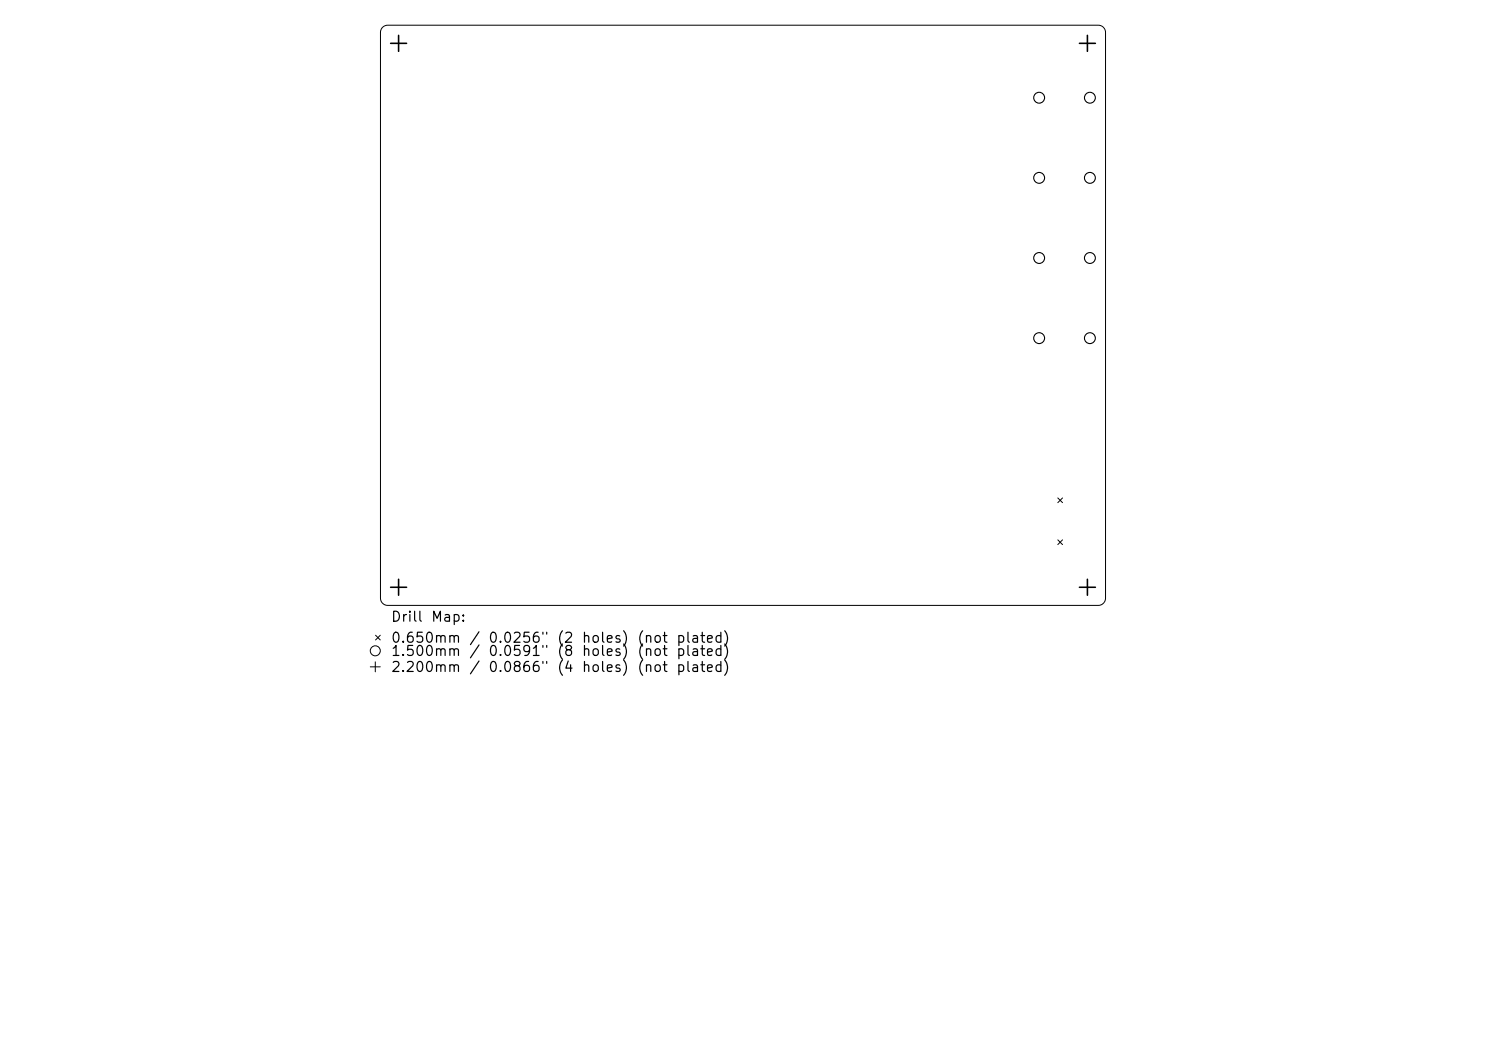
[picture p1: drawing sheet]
<svg xmlns="http://www.w3.org/2000/svg" width="297mm" height="210mm" viewBox="0 0 297 210" stroke-linecap="round" stroke-linejoin="round" font-family="sans-serif">
<defs><g id="words">
<g font-size="2">
<text x="78" y="124.7">Drill</text>
<text x="86" y="124.7">Map:</text>
<text x="78" y="128.9">0.650mm</text>
<text x="78" y="131.6">1.500mm</text>
<text x="93.6" y="128.9">/</text>
<text x="93.6" y="131.6">/</text>
<text x="97.5" y="128.9">0.0256&quot;</text>
<text x="97.5" y="131.6">0.0591&quot;</text>
<text x="111.2" y="128.9">(2</text>
<text x="111.2" y="131.6">(8</text>
<text x="116.1" y="128.9">holes)</text>
<text x="116.1" y="131.6">holes)</text>
<text x="127.2" y="128.9">(not</text>
<text x="127.2" y="131.6">(not</text>
<text x="135" y="128.9">plated)</text>
<text x="135" y="131.6">plated)</text>
<text x="78" y="134.8">2.200mm</text>
<text x="93.6" y="134.8">/</text>
<text x="97.5" y="134.8">0.0866&quot;</text>
<text x="111.2" y="134.8">(4</text>
<text x="116.1" y="134.8">holes)</text>
<text x="127.2" y="134.8">(not</text>
<text x="135" y="134.8">plated)</text>
</g>
</g></defs>
<g fill="none" stroke="#000" stroke-width=".2">
<path d="M76.5 5.5l.4-.3 .6-.2h142a1.45 1.45 0 0 1 1.5 1.5v113a1.45 1.45 0 0 1-1.5 1.5h-142a1.45 1.45 0 0 1-1.5-1.5v-113l.2-.6zM211.4 99.5l1 .9M212.4 99.5l-1 .9M211.4 107.9l1 .9M212.4 107.9l-1 .9M74 133.2h2M75 132.2v2M75.1 126.9l.9 1M76 126.9l-.9 1"/>
<circle cx="75" cy="130" r="1"/>
</g>
<g fill="none" stroke="#000" stroke-width=".22">
<circle cx="207.7" cy="19.5" r="1.09"/>
<circle cx="217.8" cy="19.5" r="1.09"/>
<circle cx="207.7" cy="35.5" r="1.09"/>
<circle cx="217.8" cy="35.5" r="1.09"/>
<circle cx="207.7" cy="51.6" r="1.09"/>
<circle cx="217.8" cy="51.6" r="1.09"/>
<circle cx="207.7" cy="67.6" r="1.09"/>
<circle cx="217.8" cy="67.6" r="1.09"/>
</g>
<path d="M78.1 8.7h3.2M79.7 7.1v3.2M215.7 8.7h3.2M217.3 7.1v3.2M78.1 117.3h3.2M79.7 115.8v3.1M215.7 117.3h3.2M217.3 115.8v3.1" fill="none" stroke="#000" stroke-width=".32"/>
<use href="#words"/>
</svg>
